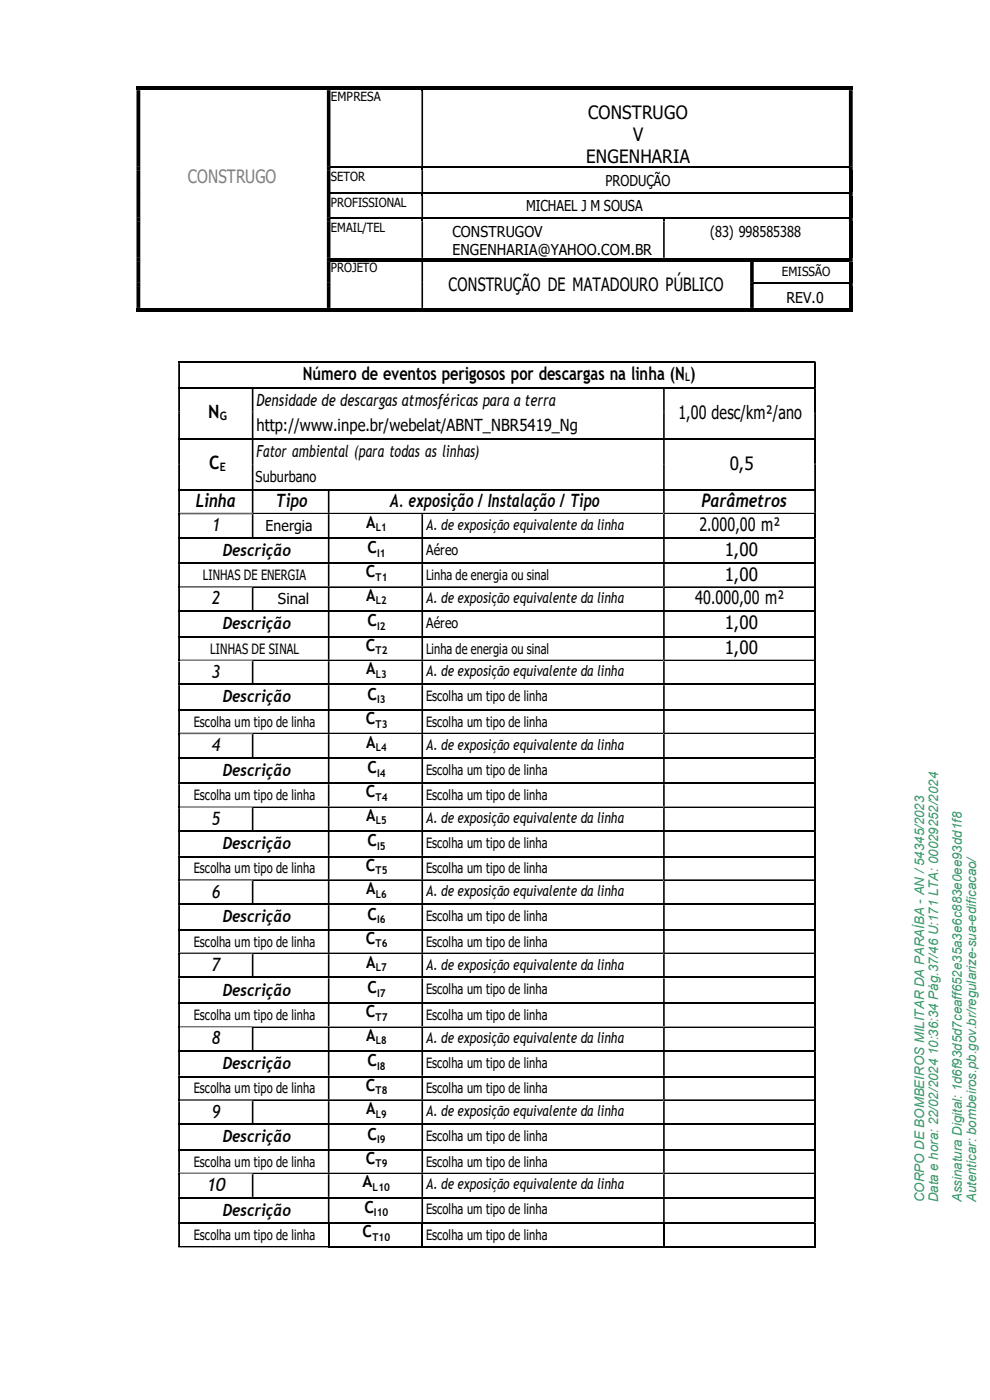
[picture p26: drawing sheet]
<svg xmlns="http://www.w3.org/2000/svg" width="210mm" height="297mm" viewBox="0 0 210 297" stroke-linecap="round" stroke-linejoin="round" font-family="sans-serif">
<defs><g id="words">
<g font-size="3.9">
<text x="124.8" y="25.1">CONSTRUGO</text>
<text x="134.3" y="29.8">V</text>
<text x="124.3" y="34.5">ENGENHARIA</text>
<text x="95.2" y="61.6">CONSTRUÇÃO DE MATADOURO PÚBLICO</text>
<text x="64.2" y="80.6">Número de eventos perigosos por descargas na linha (N )</text>
<text x="44.2" y="88.7">N</text>
<text x="143.9" y="88.9">1,00 desc/km²/ano</text>
<text x="44.4" y="99.6">C</text>
<text x="154.8" y="99.8">0,5</text>
<text x="41.6" y="107.7">Linha</text>
<text x="58.5" y="107.7">Tipo</text>
<text x="82.8" y="107.6">A. exposição / Instalação / Tipo</text>
<text x="148.8" y="107.6">Parâmetros</text>
<text x="45" y="112.7">1</text>
<text x="148.4" y="112.6">2.000,00 m²</text>
<text x="153.8" y="117.9">1,00</text>
<text x="153.8" y="123.2">1,00</text>
<text x="45" y="128.2">2</text>
<text x="147.5" y="128.1">40.000,00 m²</text>
<text x="153.8" y="133.5">1,00</text>
<text x="45" y="143.8">3</text>
<text x="153.8" y="138.8">1,00</text>
<text x="45" y="159.4">4</text>
<text x="45" y="174.9">5</text>
<text x="45" y="190.5">6</text>
<text x="45" y="206">7</text>
<text x="45" y="221.6">8</text>
<text x="45" y="237.2">9</text>
<text x="43.8" y="252.7">10</text>
</g>
<text font-size="3.9" fill="#7f7f7f" x="39.9" y="38.9">CONSTRUGO</text>
<g font-size="3.5">
<text x="54.4" y="86.1">Densidade de descargas atmosféricas para a terra</text>
<text x="54.4" y="91.5">http://www.inpe.br/webelat/ABNT_NBR5419_Ng</text>
<text x="54.4" y="96.9">Fator ambiental (para todas as linhas)</text>
<text x="77.7" y="111.9">A</text>
<text x="47.2" y="117.9">Descrição</text>
<text x="78" y="117.3">C</text>
<text x="77.6" y="122.5">C</text>
<text x="77.7" y="127.5">A</text>
<text x="47.2" y="133.5">Descrição</text>
<text x="78" y="132.9">C</text>
<text x="77.6" y="138.1">C</text>
<text x="77.7" y="143">A</text>
<text x="47.2" y="149">Descrição</text>
<text x="78" y="148.5">C</text>
<text x="77.6" y="153.6">C</text>
<text x="77.7" y="158.6">A</text>
<text x="47.2" y="164.6">Descrição</text>
<text x="78" y="164">C</text>
<text x="77.6" y="169.2">C</text>
<text x="77.7" y="174.2">A</text>
<text x="78" y="179.6">C</text>
<text x="47.2" y="180.1">Descrição</text>
<text x="77.6" y="184.7">C</text>
<text x="77.7" y="189.7">A</text>
<text x="47.2" y="195.7">Descrição</text>
<text x="78" y="195.2">C</text>
<text x="77.6" y="200.3">C</text>
<text x="77.7" y="205.3">A</text>
<text x="47.2" y="211.2">Descrição</text>
<text x="77.6" y="215.8">C</text>
<text x="78" y="210.7">C</text>
<text x="77.7" y="220.9">A</text>
<text x="47.2" y="226.8">Descrição</text>
<text x="78" y="226.2">C</text>
<text x="77.6" y="231.4">C</text>
<text x="77.7" y="236.4">A</text>
<text x="47.2" y="242.3">Descrição</text>
<text x="78" y="241.8">C</text>
<text x="76.9" y="251.9">A</text>
<text x="77.6" y="246.9">C</text>
<text x="47.2" y="257.9">Descrição</text>
<text x="77.3" y="257.3">C</text>
<text x="76.9" y="262.5">C</text>
</g>
<g font-size="3.2">
<text x="128.5" y="39.4">PRODUÇÃO</text>
<text x="111.6" y="44.8">MICHAEL J M SOUSA</text>
<text x="96" y="50.2">CONSTRUGOV</text>
<text x="150.7" y="50.2">(83) 998585388</text>
<text x="96" y="54.1">ENGENHARIA@YAHOO.COM.BR</text>
<text x="166.8" y="64.2">REV.0</text>
<text x="54.2" y="102.2">Suburbano</text>
<text x="56.3" y="112.6">Energia</text>
<text x="90.4" y="112.4">A. de exposição equivalente da linha</text>
<text x="59" y="128.1">Sinal</text>
<text x="90.4" y="127.9">A. de exposição equivalente da linha</text>
<text x="90.4" y="143.5">A. de exposição equivalente da linha</text>
<text x="90.4" y="159">A. de exposição equivalente da linha</text>
<text x="90.4" y="174.6">A. de exposição equivalente da linha</text>
<text x="90.4" y="190.2">A. de exposição equivalente da linha</text>
<text x="90.4" y="205.7">A. de exposição equivalente da linha</text>
<text x="90.4" y="221.2">A. de exposição equivalente da linha</text>
<text x="90.4" y="236.8">A. de exposição equivalente da linha</text>
<text x="90.4" y="252.3">A. de exposição equivalente da linha</text>
</g>
<g font-size="3">
<text x="90.4" y="117.6">Aéreo</text>
<text x="43.1" y="123.1">LINHAS DE ENERGIA</text>
<text x="90.4" y="123.1">Linha de energia ou sinal</text>
<text x="90.4" y="133.2">Aéreo</text>
<text x="44.6" y="138.6">LINHAS DE SINAL</text>
<text x="90.4" y="138.6">Linha de energia ou sinal</text>
<text x="90.4" y="148.8">Escolha um tipo de linha</text>
<text x="41.1" y="154.2">Escolha um tipo de linha</text>
<text x="90.4" y="154.2">Escolha um tipo de linha</text>
<text x="90.4" y="164.3">Escolha um tipo de linha</text>
<text x="41.1" y="169.8">Escolha um tipo de linha</text>
<text x="90.4" y="169.8">Escolha um tipo de linha</text>
<text x="90.4" y="179.9">Escolha um tipo de linha</text>
<text x="41.1" y="185.3">Escolha um tipo de linha</text>
<text x="90.4" y="185.3">Escolha um tipo de linha</text>
<text x="90.4" y="195.4">Escolha um tipo de linha</text>
<text x="41.1" y="200.8">Escolha um tipo de linha</text>
<text x="90.4" y="200.8">Escolha um tipo de linha</text>
<text x="90.4" y="210.9">Escolha um tipo de linha</text>
<text x="41.1" y="216.4">Escolha um tipo de linha</text>
<text x="90.4" y="216.4">Escolha um tipo de linha</text>
<text x="90.4" y="226.5">Escolha um tipo de linha</text>
<text x="41.1" y="231.9">Escolha um tipo de linha</text>
<text x="90.4" y="231.9">Escolha um tipo de linha</text>
<text x="90.4" y="242.1">Escolha um tipo de linha</text>
<text x="41.1" y="247.5">Escolha um tipo de linha</text>
<text x="90.4" y="247.5">Escolha um tipo de linha</text>
<text x="90.4" y="257.6">Escolha um tipo de linha</text>
<text x="41.1" y="263.1">Escolha um tipo de linha</text>
<text x="90.4" y="263.1">Escolha um tipo de linha</text>
</g>
<g font-size="2.8" fill="#396">
<text x="196" y="255.1" transform="rotate(-90 196 255.1)">CORPO DE BOMBEIROS MILITAR DA PARAÍBA - AN / 54345/2023</text>
<text x="199.1" y="255.1" transform="rotate(-90 199.1 255.1)">Data e hora: 22/02/2024 10:36:34 Pág.37/46 U:171 LTA: 00029252/2024</text>
<text x="204" y="255.1" transform="rotate(-90 204 255.1)">Assinatura Digital: 1d6f93d5d7ceaff652e35a3e6c883e0ee93dd1f8</text>
<text x="207.1" y="255.1" transform="rotate(-90 207.1 255.1)">Autenticar: bombeiros.pb.gov.br/regularize-sua-edificacao/</text>
</g>
<g font-size="2.7">
<text x="70.2" y="21.4">EMPRESA</text>
<text x="70.2" y="38.4">SETOR</text>
<text x="70.2" y="43.8">PROFISSIONAL</text>
<text x="70.2" y="49.2">EMAIL/TEL</text>
<text x="70.2" y="57.8">PROJETO</text>
<text x="165.9" y="58.5">EMISSÃO</text>
</g>
<g font-size="2.5">
<text x="145.3" y="80.9">L</text>
<text x="46.6" y="89.1">G</text>
<text x="46.6" y="99.9">E</text>
</g>
<g font-size="2.3">
<text x="79.7" y="112.6">L1</text>
<text x="80" y="118.1">I1</text>
<text x="79.7" y="123.2">T1</text>
<text x="79.7" y="128.2">L2</text>
<text x="80" y="133.6">I2</text>
<text x="79.7" y="138.8">T2</text>
<text x="79.7" y="143.8">L3</text>
<text x="80" y="149.2">I3</text>
<text x="79.7" y="154.3">T3</text>
<text x="79.7" y="159.3">L4</text>
<text x="80" y="164.8">I4</text>
<text x="79.7" y="169.9">T4</text>
<text x="79.7" y="174.9">L5</text>
<text x="79.7" y="185.5">T5</text>
<text x="80" y="180.3">I5</text>
<text x="79.7" y="190.5">L6</text>
<text x="80" y="195.9">I6</text>
<text x="79.7" y="201">T6</text>
<text x="79.7" y="206">L7</text>
<text x="80" y="211.4">I7</text>
<text x="79.7" y="216.5">T7</text>
<text x="79.7" y="221.6">L8</text>
<text x="80" y="226.9">I8</text>
<text x="79.7" y="232.1">T8</text>
<text x="79.7" y="237.1">L9</text>
<text x="80" y="242.5">I9</text>
<text x="79.7" y="247.6">T9</text>
<text x="79" y="252.6">L10</text>
<text x="79" y="263.2">T10</text>
<text x="79.3" y="258.1">I10</text>
</g>
</g></defs>
<g fill="#000">
<path d="M29 18.3h.8v.8h-.8z" fill-rule="evenodd"/>
<path d="M29 19.1h.8v16.2h-.8zM69.3 19.1h.8v16.2h-.8zM89.4 19.1h.3v16.2h-.3zM180.1 19.1h.8v16.2h-.8z" fill-rule="evenodd"/>
<path d="M69.3 18.3h.8v.8h-.8z" fill-rule="evenodd"/>
<path d="M89.4 18.3h90.7v.8h-90.7z" fill-rule="evenodd"/>
<path d="M180.1 18.3h.8v.8h-.8z" fill-rule="evenodd"/>
<path d="M29 35.3h.8v.8h-.8zM69.3 35.3h.8v.8h-.8z" fill-rule="evenodd"/>
<path d="M180.1 35.3h.8v.8h-.8zM29 36.1h.8v4.7h-.8zM69.3 36.1h.8v4.7h-.8zM89.4 36.1h.3v4.7h-.3z" fill-rule="evenodd"/>
<path d="M29 40.7h.8v.9h-.8zM69.3 40.7h.8v.9h-.8z" fill-rule="evenodd"/>
<path d="M29 46.1h.8v.9h-.8zM69.3 46.1h.8v.9h-.8z" fill-rule="evenodd"/>
<path d="M29 54.7h.8v.8h-.8zM69.3 54.7h.8v.8h-.8z" fill-rule="evenodd"/>
<path d="M29 59.9h.8v.8h-.8zM69.3 59.9h.8v.8h-.8zM89.4 59.9h.3v.8h-.3zM159.1 59.9h.8v.8h-.8z" fill-rule="evenodd"/>
<path d="M89.4 54.7h70.5v.8h-70.5z" fill-rule="evenodd"/>
<path d="M140.7 46.1h.3v.9h-.3z" fill-rule="evenodd"/>
<path d="M180.1 40.7h.8v.9h-.8zM29 41.5h.8v4.7h-.8zM69.3 41.5h.8v4.7h-.8zM89.4 41.5h.3v4.7h-.3z" fill-rule="evenodd"/>
<path d="M180.1 46.1h.8v.9h-.8zM29 46.9h.8v7.8h-.8zM69.3 46.9h.8v7.8h-.8zM89.4 46.9h.3v7.8h-.3zM140.7 46.9h.3v7.8h-.3z" fill-rule="evenodd"/>
<path d="M180.1 54.7h.8v.8h-.8zM29 55.5h.8v4.4h-.8zM69.3 55.5h.8v4.4h-.8zM89.4 55.5h.3v4.4h-.3zM159.1 55.5h.8v4.4h-.8z" fill-rule="evenodd"/>
<path d="M180.1 59.9h.8v.8h-.8zM29 60.7h.8v4.6h-.8zM69.3 60.7h.8v4.6h-.8zM89.4 60.7h.3v4.6h-.3zM159.1 60.7h.8v4.6h-.8z" fill-rule="evenodd"/>
<path d="M29 65.3h151.9v.8h-151.9z" fill-rule="evenodd"/>
<path d="M172.7 76.7h.4v.4h-.4zM37.8 77h.4v5.2h-.4z" fill-rule="evenodd"/>
<path d="M37.8 87.3h.4v.4h-.4zM53.4 87.3h.4v.4h-.4zM140.7 87.3h.3v.4h-.3zM172.7 87.3h.4v.4h-.4z" fill-rule="evenodd"/>
<path d="M37.8 87.7h.4v5.2h-.4zM53.4 87.7h.4v5.2h-.4zM140.7 87.7h.3v5.2h-.3zM172.7 87.7h.4v5.2h-.4z" fill-rule="evenodd"/>
<path d="M37.8 98.3h.4v.3h-.4zM53.4 98.3h.4v.3h-.4zM140.7 98.3h.3v.3h-.3zM172.7 98.3h.4v.3h-.4z" fill-rule="evenodd"/>
<path d="M37.8 98.6h.4v5.2h-.4zM53.4 98.6h.4v5.2h-.4zM140.7 98.6h.3v5.2h-.3zM172.7 98.6h.4v5.2h-.4z" fill-rule="evenodd"/>
<path d="M172.7 82.1h.4v.4h-.4zM37.8 82.5h.4v4.8h-.4zM53.4 82.5h.4v4.8h-.4zM140.7 82.5h.3v4.8h-.3z" fill-rule="evenodd"/>
<path d="M172.7 92.9h.4v.4h-.4zM37.8 93.3h.4v5h-.4zM53.4 93.3h.4v5h-.4zM140.7 93.3h.3v5h-.3z" fill-rule="evenodd"/>
<path d="M37.8 104.1h.4v4.7h-.4zM53.4 104.1h.4v4.7h-.4zM69.6 104.1h.3v4.7h-.3zM140.7 104.1h.3v4.7h-.3zM172.7 104.1h.4v4.7h-.4z" fill-rule="evenodd"/>
<path d="M38.1 108.8l15.3 .1zM38.1 109h15.3v.1h-15.3z" fill-rule="evenodd"/>
<path d="M53.4 109.1h.4v.1h-.4zM53.4 108.8l.3 .1z" fill-rule="evenodd"/>
<path d="M53.4 109h.3v.1h-.3zM53.7 108.8l15.9 .1z" fill-rule="evenodd"/>
<path d="M69.6 109.1h.3v.1h-.3zM69.6 108.8l.2 .1z" fill-rule="evenodd"/>
<path d="M69.6 109h.2v.1h-.2zM69.8 108.8l19.7 .1z" fill-rule="evenodd"/>
<path d="M89.4 109.1h.3v.1h-.3zM89.4 108.8l.3 .1z" fill-rule="evenodd"/>
<path d="M89.4 109h.3v.1h-.3zM89.7 108.8l51 .1z" fill-rule="evenodd"/>
<path d="M140.7 109.1h.3v.1h-.3zM140.7 108.8l.2 .1z" fill-rule="evenodd"/>
<path d="M140.7 109h.2v.1h-.2zM140.9 108.8l31.9 .1z" fill-rule="evenodd"/>
<path d="M172.7 108.8h.4v.4h-.4zM37.8 109.2h.4v4.8h-.4zM53.4 109.2h.4v4.8h-.4zM69.6 109.2h.3v4.8h-.3zM89.4 109.2h.3v4.8h-.3zM140.7 109.2h.3v4.8h-.3z" fill-rule="evenodd"/>
<path d="M172.7 113.9h.4v.4h-.4zM37.8 114.3h.4v5h-.4zM69.6 114.3h.3v5h-.3zM89.4 114.3h.3v5h-.3zM140.7 114.3h.3v5h-.3z" fill-rule="evenodd"/>
<path d="M172.7 119.3h.4v.4h-.4zM37.8 119.7h.4v4.7h-.4zM69.6 119.7h.3v4.7h-.3zM89.4 119.7h.3v4.7h-.3zM140.7 119.7h.3v4.7h-.3z" fill-rule="evenodd"/>
<path d="M38.1 124.4h15.3v.1h-15.3zM38.1 124.5l15.3 .1z" fill-rule="evenodd"/>
<path d="M38.1 140h15.3zM38.1 140.1l15.3 .1z" fill-rule="evenodd"/>
<path d="M53.4 124.6h.4v.2h-.4zM53.4 124.4h.3v.1h-.3z" fill-rule="evenodd"/>
<path d="M53.4 124.5l.3 .1zM53.7 124.4h15.9v.1h-15.9z" fill-rule="evenodd"/>
<path d="M69.6 124.6h.3v.2h-.3zM69.6 124.4h.2v.1h-.2z" fill-rule="evenodd"/>
<path d="M69.6 124.5l.2 .1zM69.8 124.4h19.7v.1h-19.7z" fill-rule="evenodd"/>
<path d="M89.4 124.6h.3v.2h-.3zM89.4 124.4h.3v.1h-.3z" fill-rule="evenodd"/>
<path d="M89.4 124.5l.3 .1zM89.7 124.4h51v.1h-51z" fill-rule="evenodd"/>
<path d="M140.7 124.6h.3v.2h-.3zM140.7 124.4h.2v.1h-.2z" fill-rule="evenodd"/>
<path d="M140.7 124.5l.2 .1zM140.9 124.4h31.9v.1h-31.9z" fill-rule="evenodd"/>
<path d="M172.7 124.4h.4v.4h-.4zM37.8 124.8h.4v4.7h-.4zM53.4 124.8h.4v4.7h-.4zM69.6 124.8h.3v4.7h-.3zM89.4 124.8h.3v4.7h-.3zM140.7 124.8h.3v4.7h-.3z" fill-rule="evenodd"/>
<path d="M172.7 129.5h.4v.3h-.4zM37.8 129.8h.4v5.1h-.4zM69.6 129.8h.3v5.1h-.3zM89.4 129.8h.3v5.1h-.3zM140.7 129.8h.3v5.1h-.3z" fill-rule="evenodd"/>
<path d="M172.7 134.9h.4v.4h-.4zM37.8 135.3h.4v4.7h-.4zM69.6 135.3h.3v4.7h-.3zM89.4 135.3h.3v4.7h-.3zM140.7 135.3h.3v4.7h-.3z" fill-rule="evenodd"/>
<path d="M172.7 139.9h.4v.4h-.4zM37.8 140.3h.4v4.7h-.4zM53.4 140.3h.4v4.7h-.4zM69.6 140.3h.3v4.7h-.3zM89.4 140.3h.3v4.7h-.3zM140.7 140.3h.3v4.7h-.3z" fill-rule="evenodd"/>
<path d="M38.1 155.4h15.3v.2h-15.3zM38.1 155.7h15.3z" fill-rule="evenodd"/>
<path d="M53.4 140.2h.4v.1h-.4zM53.4 140h.3z" fill-rule="evenodd"/>
<path d="M53.4 140.1l.3 .1zM53.7 140h15.9z" fill-rule="evenodd"/>
<path d="M53.4 155.7h.4v.2h-.4zM53.4 155.4h.3v.2h-.3z" fill-rule="evenodd"/>
<path d="M53.4 155.7h.3zM53.7 155.4h15.9v.2h-15.9z" fill-rule="evenodd"/>
<path d="M69.6 140.2h.3v.1h-.3zM69.6 140h.2z" fill-rule="evenodd"/>
<path d="M69.6 140.1l.2 .1zM69.8 140h19.7z" fill-rule="evenodd"/>
<path d="M69.6 155.7h.3v.2h-.3zM69.6 155.4h.2v.2h-.2z" fill-rule="evenodd"/>
<path d="M69.6 155.7h.2zM69.8 155.4h19.7v.2h-19.7z" fill-rule="evenodd"/>
<path d="M89.4 140.2h.3v.1h-.3zM89.4 140h.3z" fill-rule="evenodd"/>
<path d="M89.4 140.1l.3 .1zM89.7 140h51z" fill-rule="evenodd"/>
<path d="M89.4 155.7h.3v.2h-.3zM89.4 155.4h.3v.2h-.3z" fill-rule="evenodd"/>
<path d="M89.4 155.7h.3zM89.7 155.4h51v.2h-51z" fill-rule="evenodd"/>
<path d="M140.7 140.2h.3v.1h-.3zM140.7 140h.2z" fill-rule="evenodd"/>
<path d="M140.7 140.1l.2 .1zM140.9 140h31.9z" fill-rule="evenodd"/>
<path d="M140.7 155.7h.3v.2h-.3zM140.7 155.4h.2v.2h-.2z" fill-rule="evenodd"/>
<path d="M140.7 155.7h.2zM140.9 155.4h31.9v.2h-31.9z" fill-rule="evenodd"/>
<path d="M172.7 145h.4v.4h-.4zM37.8 145.4h.4v5.1h-.4zM69.6 145.4h.3v5.1h-.3zM89.4 145.4h.3v5.1h-.3zM140.7 145.4h.3v5.1h-.3z" fill-rule="evenodd"/>
<path d="M172.7 150.4h.4v.4h-.4zM37.8 150.8h.4v4.7h-.4zM69.6 150.8h.3v4.7h-.3zM89.4 150.8h.3v4.7h-.3zM140.7 150.8h.3v4.7h-.3z" fill-rule="evenodd"/>
<path d="M172.7 155.4h.4v.5h-.4zM37.8 155.9h.4v4.7h-.4zM53.4 155.9h.4v4.7h-.4zM69.6 155.9h.3v4.7h-.3zM89.4 155.9h.3v4.7h-.3zM140.7 155.9h.3v4.7h-.3z" fill-rule="evenodd"/>
<path d="M38.1 171.1l15.3 .1zM38.1 171.2l15.3 .1z" fill-rule="evenodd"/>
<path d="M53.4 171.3h.4v.1h-.4zM53.4 171.1l.3 .1z" fill-rule="evenodd"/>
<path d="M53.4 171.2l.3 .1zM53.7 171.1l15.9 .1z" fill-rule="evenodd"/>
<path d="M69.6 171.3h.3v.1h-.3zM69.6 171.1l.2 .1z" fill-rule="evenodd"/>
<path d="M69.6 171.2l.2 .1zM69.8 171.1l19.7 .1z" fill-rule="evenodd"/>
<path d="M89.4 171.3h.3v.1h-.3zM89.4 171.1l.3 .1z" fill-rule="evenodd"/>
<path d="M89.4 171.2l.3 .1zM89.7 171.1l51 .1z" fill-rule="evenodd"/>
<path d="M140.7 171.3h.3v.1h-.3zM140.7 171.1l.2 .1z" fill-rule="evenodd"/>
<path d="M140.7 171.2l.2 .1zM140.9 171.1l31.9 .1z" fill-rule="evenodd"/>
<path d="M172.7 160.6h.4v.4h-.4zM37.8 161h.4v5h-.4zM69.6 161h.3v5h-.3zM89.4 161h.3v5h-.3zM140.7 161h.3v5h-.3z" fill-rule="evenodd"/>
<path d="M172.7 166h.4v.4h-.4zM37.8 166.4h.4v4.7h-.4zM69.6 166.4h.3v4.7h-.3zM89.4 166.4h.3v4.7h-.3zM140.7 166.4h.3v4.7h-.3z" fill-rule="evenodd"/>
<path d="M172.7 171h.4v.4h-.4zM37.8 171.4h.4v4.7h-.4zM53.4 171.4h.4v4.7h-.4zM69.6 171.4h.3v4.7h-.3zM89.4 171.4h.3v4.7h-.3zM140.7 171.4h.3v4.7h-.3z" fill-rule="evenodd"/>
<path d="M172.7 176.1h.4v.4h-.4zM37.8 176.5h.4v5.1h-.4zM69.6 176.5h.3v5.1h-.3zM89.4 176.5h.3v5.1h-.3zM140.7 176.5h.3v5.1h-.3z" fill-rule="evenodd"/>
<path d="M38.1 186.6h15.3v.1h-15.3zM38.1 186.8l15.3 .1z" fill-rule="evenodd"/>
<path d="M53.4 186.8h.4v.2h-.4zM53.4 186.6h.3v.1h-.3z" fill-rule="evenodd"/>
<path d="M53.4 186.8l.3 .1zM53.7 186.6h15.9v.1h-15.9z" fill-rule="evenodd"/>
<path d="M69.6 186.8h.3v.2h-.3zM69.6 186.6h.2v.1h-.2z" fill-rule="evenodd"/>
<path d="M69.6 186.8l.2 .1zM69.8 186.6h19.7v.1h-19.7z" fill-rule="evenodd"/>
<path d="M89.4 186.8h.3v.2h-.3zM89.4 186.6h.3v.1h-.3z" fill-rule="evenodd"/>
<path d="M89.4 186.8l.3 .1zM89.7 186.6h51v.1h-51z" fill-rule="evenodd"/>
<path d="M140.7 186.8h.3v.2h-.3zM140.7 186.6h.2v.1h-.2z" fill-rule="evenodd"/>
<path d="M140.7 186.8l.2 .1zM140.9 186.6h31.9v.1h-31.9z" fill-rule="evenodd"/>
<path d="M172.7 181.6h.4v.3h-.4zM37.8 181.9h.4v4.7h-.4zM69.6 181.9h.3v4.7h-.3zM89.4 181.9h.3v4.7h-.3zM140.7 181.9h.3v4.7h-.3z" fill-rule="evenodd"/>
<path d="M172.7 186.6h.4v.4h-.4zM37.8 186.9h.4v4.8h-.4zM53.4 186.9h.4v4.8h-.4zM69.6 186.9h.3v4.8h-.3zM89.4 186.9h.3v4.8h-.3zM140.7 186.9h.3v4.8h-.3z" fill-rule="evenodd"/>
<path d="M172.7 191.6h.4v.4h-.4zM37.8 192h.4v5.1h-.4zM69.6 192h.3v5.1h-.3zM89.4 192h.3v5.1h-.3zM140.7 192h.3v5.1h-.3z" fill-rule="evenodd"/>
<path d="M172.7 197.1h.4v.3h-.4zM37.8 197.4h.4v4.7h-.4zM69.6 197.4h.3v4.7h-.3zM89.4 197.4h.3v4.7h-.3zM140.7 197.4h.3v4.7h-.3z" fill-rule="evenodd"/>
<path d="M38.1 202.1h15.3v.1h-15.3zM38.1 202.3h15.3v.1h-15.3z" fill-rule="evenodd"/>
<path d="M38.1 217.7l15.3 .1zM38.1 217.8l15.3 .1z" fill-rule="evenodd"/>
<path d="M53.4 202.4h.4v.1h-.4zM53.4 202.1h.3v.1h-.3z" fill-rule="evenodd"/>
<path d="M53.4 202.3h.3v.1h-.3zM53.7 202.1h15.9v.1h-15.9z" fill-rule="evenodd"/>
<path d="M53.4 217.9h.4v.2h-.4zM53.4 217.7l.3 .1z" fill-rule="evenodd"/>
<path d="M53.4 217.8l.3 .1zM53.7 217.7l15.9 .1z" fill-rule="evenodd"/>
<path d="M69.6 202.4h.3v.1h-.3zM69.6 202.1h.2v.1h-.2z" fill-rule="evenodd"/>
<path d="M69.6 202.3h.2v.1h-.2zM69.8 202.1h19.7v.1h-19.7z" fill-rule="evenodd"/>
<path d="M69.6 217.9h.3v.2h-.3zM69.6 217.7l.2 .1z" fill-rule="evenodd"/>
<path d="M69.6 217.8l.2 .1zM69.8 217.7l19.7 .1z" fill-rule="evenodd"/>
<path d="M89.4 202.4h.3v.1h-.3zM89.4 202.1h.3v.1h-.3z" fill-rule="evenodd"/>
<path d="M89.4 202.3h.3v.1h-.3zM89.7 202.1h51v.1h-51z" fill-rule="evenodd"/>
<path d="M89.4 217.9h.3v.2h-.3zM89.4 217.7l.3 .1z" fill-rule="evenodd"/>
<path d="M89.4 217.8l.3 .1zM89.7 217.7l51 .1z" fill-rule="evenodd"/>
<path d="M140.7 202.4h.3v.1h-.3zM140.7 202.1h.2v.1h-.2z" fill-rule="evenodd"/>
<path d="M140.7 202.3h.2v.1h-.2zM140.9 202.1h31.9v.1h-31.9z" fill-rule="evenodd"/>
<path d="M140.7 217.9h.3v.2h-.3zM140.7 217.7l.2 .1z" fill-rule="evenodd"/>
<path d="M140.7 217.8l.2 .1zM140.9 217.7l31.9 .1z" fill-rule="evenodd"/>
<path d="M172.7 202.1h.4v.4h-.4zM37.8 202.5h.4v4.7h-.4zM53.4 202.5h.4v4.7h-.4zM69.6 202.5h.3v4.7h-.3zM89.4 202.5h.3v4.7h-.3zM140.7 202.5h.3v4.7h-.3z" fill-rule="evenodd"/>
<path d="M172.7 207.2h.4v.4h-.4zM37.8 207.6h.4v5h-.4zM69.6 207.6h.3v5h-.3zM89.4 207.6h.3v5h-.3zM140.7 207.6h.3v5h-.3z" fill-rule="evenodd"/>
<path d="M172.7 212.6h.4v.4h-.4zM37.8 213h.4v4.7h-.4zM69.6 213h.3v4.7h-.3zM89.4 213h.3v4.7h-.3zM140.7 213h.3v4.7h-.3z" fill-rule="evenodd"/>
<path d="M172.7 217.6h.4v.5h-.4zM37.8 218.1h.4v4.7h-.4zM53.4 218.1h.4v4.7h-.4zM69.6 218.1h.3v4.7h-.3zM89.4 218.1h.3v4.7h-.3zM140.7 218.1h.3v4.7h-.3z" fill-rule="evenodd"/>
<path d="M38.1 233.2h15.3v.1h-15.3zM38.1 233.4h15.3v.1h-15.3z" fill-rule="evenodd"/>
<path d="M53.4 233.5h.4v.1h-.4zM53.4 233.2h.3v.1h-.3z" fill-rule="evenodd"/>
<path d="M53.4 233.4h.3v.1h-.3zM53.7 233.2h15.9v.1h-15.9z" fill-rule="evenodd"/>
<path d="M69.6 233.5h.3v.1h-.3zM69.6 233.2h.2v.1h-.2z" fill-rule="evenodd"/>
<path d="M69.6 233.4h.2v.1h-.2zM69.8 233.2h19.7v.1h-19.7z" fill-rule="evenodd"/>
<path d="M89.4 233.5h.3v.1h-.3zM89.4 233.2h.3v.1h-.3z" fill-rule="evenodd"/>
<path d="M89.4 233.4h.3v.1h-.3zM89.7 233.2h51v.1h-51z" fill-rule="evenodd"/>
<path d="M140.7 233.5h.3v.1h-.3zM140.7 233.2h.2v.1h-.2z" fill-rule="evenodd"/>
<path d="M140.7 233.4h.2v.1h-.2zM140.9 233.2h31.9v.1h-31.9z" fill-rule="evenodd"/>
<path d="M172.7 222.8h.4v.3h-.4zM37.8 223.1h.4v5.1h-.4zM69.6 223.1h.3v5.1h-.3zM89.4 223.1h.3v5.1h-.3zM140.7 223.1h.3v5.1h-.3z" fill-rule="evenodd"/>
<path d="M172.7 228.2h.4v.4h-.4zM37.8 228.6h.4v4.7h-.4zM69.6 228.6h.3v4.7h-.3zM89.4 228.6h.3v4.7h-.3zM140.7 228.6h.3v4.7h-.3z" fill-rule="evenodd"/>
<path d="M172.7 233.2h.4v.4h-.4zM37.8 233.6h.4v4.7h-.4zM53.4 233.6h.4v4.7h-.4zM69.6 233.6h.3v4.7h-.3zM89.4 233.6h.3v4.7h-.3zM140.7 233.6h.3v4.7h-.3z" fill-rule="evenodd"/>
<path d="M172.7 238.3h.4v.4h-.4zM37.8 238.6h.4v5.2h-.4zM69.6 238.6h.3v5.2h-.3zM89.4 238.6h.3v5.2h-.3zM140.7 238.6h.3v5.2h-.3z" fill-rule="evenodd"/>
<path d="M38.1 248.8l15.3 .1zM38.1 249h15.3z" fill-rule="evenodd"/>
<path d="M53.4 249h.4v.2h-.4zM53.4 248.8l.3 .1z" fill-rule="evenodd"/>
<path d="M53.4 249h.3zM53.7 248.8l15.9 .1z" fill-rule="evenodd"/>
<path d="M69.6 249h.3v.2h-.3zM69.6 248.8l.2 .1z" fill-rule="evenodd"/>
<path d="M69.6 249h.2zM69.8 248.8l19.7 .1z" fill-rule="evenodd"/>
<path d="M89.4 249h.3v.2h-.3zM89.4 248.8l.3 .1z" fill-rule="evenodd"/>
<path d="M89.4 249h.3zM89.7 248.8l51 .1z" fill-rule="evenodd"/>
<path d="M140.7 249h.3v.2h-.3zM140.7 248.8l.2 .1z" fill-rule="evenodd"/>
<path d="M140.7 249h.2zM140.9 248.8l31.9 .1z" fill-rule="evenodd"/>
<path d="M172.7 243.7h.4v.4h-.4zM37.8 244.1h.4v4.7h-.4zM69.6 244.1h.3v4.7h-.3zM89.4 244.1h.3v4.7h-.3zM140.7 244.1h.3v4.7h-.3z" fill-rule="evenodd"/>
<path d="M172.7 248.8h.4v.4h-.4zM37.8 249.2h.4v4.7h-.4zM53.4 249.2h.4v4.7h-.4zM69.6 249.2h.3v4.7h-.3zM89.4 249.2h.3v4.7h-.3zM140.7 249.2h.3v4.7h-.3z" fill-rule="evenodd"/>
<path d="M172.7 253.9h.4v.4h-.4zM37.8 254.3h.4v5h-.4zM69.6 254.3h.3v5h-.3zM89.4 254.3h.3v5h-.3zM140.7 254.3h.3v5h-.3z" fill-rule="evenodd"/>
<path d="M172.7 259.3h.4v.4h-.4zM37.8 259.6h.4v4.9h-.4zM37.8 264.6l31.8 .1z" fill-rule="evenodd"/>
</g>
<g fill="#000">
<path d="M29.7 18.3h39.7v.8h-39.7zM70.1 18.3h19.4v.8h-19.4zM89.4 19.1h.3zM89.4 35.3h.3v.8h-.3zM180.1 36.1h.8v4.7h-.8zM70.1 54.7h19.4v.8h-19.4zM89.4 40.7h.3v.9h-.3zM89.4 46.1h.3v.9h-.3zM89.4 55.5h.3zM159.9 54.7h20.2v.8h-20.2zM180.1 41.5h.8v4.7h-.8zM180.1 46.9h.8v7.8h-.8z"/>
<path d="M180.1 55.5h.8v4.4h-.8zM180.1 60.7h.8v4.6h-.8zM37.8 108.8h.4v.4h-.4zM37.8 124.4h.4v.4h-.4zM37.8 139.9h.4v.4h-.4zM37.8 155.4h.4v.5h-.4zM37.8 171h.4v.4h-.4zM37.8 186.6h.4v.4h-.4zM37.8 202.1h.4v.4h-.4zM37.8 217.6h.4v.5h-.4zM37.8 233.2h.4v.4h-.4zM37.8 248.8h.4v.4h-.4z"/>
<path d="M69.6 264.5h.2zM89.4 264.5h.3zM140.7 264.5h.2zM172.7 264.6l.4 .1z"/>
</g>
<g fill="none" stroke="#000" stroke-width=".34">
<path d="M70.1 35.5h19.4M89.7 35.5h90.4M70.1 46.3h19.4M89.7 46.3h51M141 46.3h39.1M159.9 60.1h20.2M37.8 82.3h135M37.8 93.1h135M37.8 103.9h135.3M37.8 114.1h135M37.8 145.2h135M37.8 176.3h135"/>
<path d="M37.8 181.7h135M37.8 197.3h135M37.8 228.4h135M37.8 259.5h135M69.7 259.6v4.9M89.6 259.6v4.9M140.8 259.6v4.9"/>
</g>
<g fill="none" stroke="#000" stroke-width=".38">
<path d="M70.1 40.9h19.4M89.7 40.9h90.4M37.8 76.9h135M172.9 77v5.2M172.9 82.5v4.8M172.9 93.3v5M37.8 119.5h135M172.9 109.2v4.8M172.9 114.3v5M172.9 119.7v4.7M37.8 129.6h135M37.8 135.1h135"/>
<path d="M172.9 124.8v4.7M172.9 129.8v5.1M172.9 135.3v4.7M37.8 150.6h135M172.9 140.3v4.7M172.9 145.4v5.1M172.9 150.8v4.7M172.9 155.9v4.7M37.8 160.8h135M37.8 166.2h135M172.9 161v5M172.9 166.4v4.7"/>
<path d="M172.9 171.4v4.7M172.9 176.5v5.1M37.8 191.8h135M172.9 181.9v4.7M172.9 186.9v4.8M172.9 192v5.1M172.9 197.4v4.7M37.8 207.4h135M37.8 212.8h135M172.9 202.5v4.7M172.9 207.6v5M172.9 213v4.7"/>
<path d="M172.9 218.1v4.7M37.8 222.9h135M37.8 238.5h135M172.9 223.1v5.1M172.9 228.6v4.7M172.9 233.6v4.7M172.9 238.6v5.2M37.8 243.9h135M37.8 254.1h135M172.9 244.1v4.7M172.9 249.2v4.7M172.9 254.3v5"/>
<path d="M172.9 259.6v4.9"/>
</g>
<g fill="none" stroke="#000" stroke-width=".21">
<path d="M53.7 109h15.9M69.8 109h19.7M89.7 109h51M140.9 109h31.9M53.7 124.6h15.9M69.8 124.6h19.7M89.7 124.6h51M140.9 124.6h31.9M53.7 140.2h15.9M53.7 155.7h15.9M69.8 140.2h19.7M69.8 155.7h19.7"/>
<path d="M89.7 140.2h51M89.7 155.7h51M140.9 140.2h31.9M140.9 155.7h31.9M53.7 171.3h15.9M69.8 171.3h19.7M89.7 171.3h51M140.9 171.3h31.9M53.7 186.8h15.9M69.8 186.8h19.7M89.7 186.8h51M140.9 186.8h31.9"/>
<path d="M53.7 202.3h15.9M53.7 217.9h15.9M69.8 202.3h19.7M69.8 217.9h19.7M89.7 202.3h51M89.7 217.9h51M140.9 202.3h31.9M140.9 217.9h31.9M53.7 233.4h15.9M69.8 233.4h19.7M89.7 233.4h51M140.9 233.4h31.9"/>
<path d="M53.7 249h15.9M69.8 249h19.7M89.7 249h51M140.9 249h31.9M37.8 264.5h31.8M69.6 264.7h103.2M69.8 264.5h19.7M89.7 264.5h51M140.9 264.5h31.9"/>
</g>
<use href="#words"/>
</svg>
